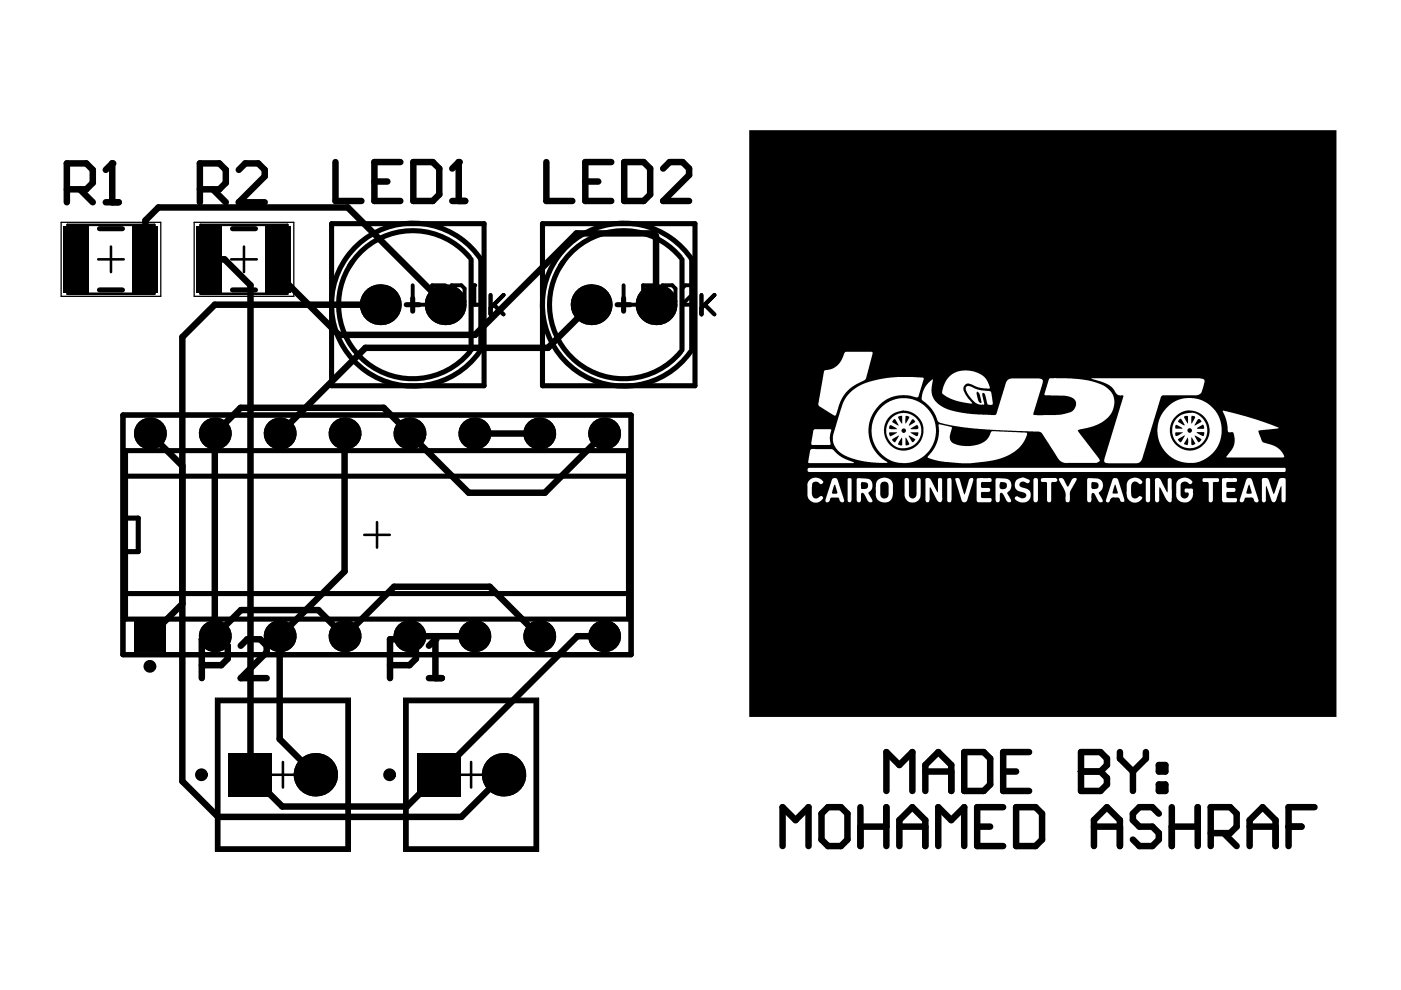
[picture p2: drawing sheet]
<svg xmlns="http://www.w3.org/2000/svg" width="297mm" height="210mm" viewBox="0 0 297 210" stroke-linecap="round" stroke-linejoin="round" font-family="sans-serif">
<g fill="none" stroke="#000" stroke-width=".54">
<path d="M14.3 47.7h18.4v14.6h-18.4zM20.8 55h5.4M23.5 52.3v5.4M42.5 47.7h18.4v14.6h-18.4zM49 55h5.4M51.7 52.3v5.4M77.2 113.4h5.4M79.9 110.7v5.4M46.2 148.6h27.5v31.4h-27.5zM86.1 148.6h27.5v31.4h-27.5zM57.3 164.3h5.4M60 161.6v5.4"/>
<path d="M97.2 164.3h5.4M99.9 161.6v5.4"/>
</g>
<path d="M13 47.1h21.1v15.7h-21.1zM41.2 47.1h21.1v15.7h-21.1zM45.7 148h28.6v32.5h-28.6zM85.6 148h28.6v32.5h-28.6z" fill="none" stroke="#000" stroke-width=".27"/>
<g fill="none" stroke="#000" stroke-width="1.1">
<path d="M21.1 48.5h4.9M49.3 48.5h4.9M70.3 47.4h32.3v34.4h-32.3zM74.7 55.6a15.7 15.7 0 0 0 3.3 21.5 15.7 15.7 0 0 0 21.6-2.5M99.6 54.6a15.7 15.7 0 0 0-25.5 1.8M99.9 55v19.2M115 47.4h32.3v34.4h-32.3zM119.4 55.6a15.7 15.7 0 0 0 3.3 21.5 15.7 15.7 0 0 0 21.6-2.5M144.3 54.6a15.7 15.7 0 0 0-25.5 1.8M144.6 55v19.2M21.1 61.5h4.9M49.3 61.5h4.9"/>
<path d="M86.1 64.6h2.8M87.5 63.2v2.8M101.9 74.2v-19.2a17.3 17.3 0 0 0-25.6-3.5 17.3 17.3 0 0 0-.4 25.9 17.3 17.3 0 0 0 25.8-2.8M130.8 64.6h2.8M132.2 63.2v2.8M146.7 74.2v-19.2a17.3 17.3 0 0 0-25.7-3.5 17.3 17.3 0 0 0-.4 25.9 17.3 17.3 0 0 0 25.8-2.8M26.1 88h107.7v50.8h-107.7zM26.6 95.5h106.7v35.8h-106.7zM26.6 101h106.7M26.6 109.8h2.7v7.2h-2.7M26.6 125.9h106.7M46.2 148.6h27.5v31.4h-27.5z"/>
<path d="M86.1 148.6h27.5v31.4h-27.5z"/>
</g>
<g fill="none" stroke="#000" stroke-width=".83">
<path d="M87.5 60.5v4.1h2.8M91.6 62.5h1.4M94.4 60.5h-2.8v4.1h2.8M95.8 60.5h2l.7 .7v2.7l-.7 .7h-2zM99.9 64.6h1.4M99.9 61.2l.7-.7v4.1M104 62.5v4.2M104.7 64.6l2.1 2.1M106.8 62.5l-2.8 2.8M132.2 60.5v4.1h2.8M136.3 62.5h1.4M139.1 60.5h-2.8v4.1h2.8"/>
<path d="M140.5 60.5h2l.7 .7v2.7l-.7 .7h-2zM144.6 61.2l.7-.7h1.4l.6 .7v.7l-2.7 2.7h2.7M148.7 62.5v4.2M149.4 64.6l2.1 2.1M151.5 62.5l-2.8 2.8"/>
</g>
<g fill="#000">
<path d="M188.6 90.2l.3-.1 .3 .2 .9 .5 .1 .2h-1.6zM188.6 91.7h1.5l.1 .1-1.5 .7-.2-.4zM189.4 89l.2-.2 .3 .2 .6 1.3-1.3-.8zM190.4 88.3l.8-.1 .1 1.6-.2-.1-.4-.6zM189.1 93.2l1.5-.9v.2l-.8 1.3h-.2zM191.1 92.9l.1-.1 .1 .2-.1 1.5-.8-.3zM192 88.2h.2l.6 .2-.7 1.4-.2-.1zM191.9 92.9l.2-.1 .4 .7 .3 .5-.1 .3-.7 .1zM192.7 92.3l1.4 .8-.4 .6h-.4zM193.3 89l.3-.2 .5 .6-1.4 .9zM193.1 91.7h1.5v.7l-.4 .1zM193.1 90.8l1.1-.6a.27 .27 0 0 1 .3-.1 .27 .27 0 0 1 .2 .3l-.1 .6h-1.5z"/>
<path d="M207.1 83.1l.2-.1 .4 .5 .4 1.7-.1 .3-.3-.2-.3-.3-.4-1.6zM249.2 90.2h.5l1 .5v.1l-1.5 .1zM249.9 89l.5-.2 .8 1.4h-.3l-1-.7-.1-.3zM249.7 93.2l1.5-.9-.8 1.5-.2-.1zM249.2 91.7l1.5-.1 .1 .1-1.5 .8-.1-.4zM251.7 92.8h.2v1.1l-.1 .4-.1 .1-.7-.2v-.2zM251.1 88.3l.4-.1 .4 .1-.1 1.5-.8-1.3zM252.6 92.8h.1l.7 1.2v.2l-.5 .2-.3-.2zM252.7 88.2l.7 .1-.7 1.5h-.1l-.1-.6zM253.3 92.3l1.4 .8-.4 .6-.4-.1zM253.9 89l.4-.2 .3 .3a.28 .28 0 0 1 .1 .3 .28 .28 0 0 1-.3 .2l-1.2 .6zM253.8 90.8l1.2-.8 .2 .2 .1 .7h-1.5z"/>
<path d="M253.7 91.7l1.5-.1 .2 .1-.1 .6-.1 .2-.5-.2zM176.9 102.8l.2 .1 .4 1.5v.2h-1.1zM182.6 102.3l.4-.1 .9 .2 .2 .3-.2 .8-.5 .2-.8-.1zM186.8 102.4l.3-.2 .6-.1 .4 .2 .2 .3 .1 2.4-.2 .4-.3 .2h-.8l-.4-.5-.1-2.3zM212.1 102.3l.4-.1 .8 .2 .2 .3-.2 .8-.5 .2-.7-.1-.2-.3zM231.5 102.3h1.1l.3 .4-.1 .7-.4 .2-.8 .1-.2-.3zM236.3 102.8l.3 .1 .4 1.4-.1 .3h-1zM264.8 102.8h.1l.4 1.3v.5l-.9 .1-.2-.2z"/>
<path d="M187.4 91.3a4.2 4.2 0 0 1 8.5 0 4.2 4.2 0 0 1-8.5 0zM187.9 91.3a3.8 3.8 0 0 0 7.5 0 3.8 3.8 0 0 0-7.5 0z"/>
<path d="M248.9 88.6l1.5-1.2 1.4-.4 1.7 .2 1.5 .8 1 1.4 .5 1.5-.1 1.4-.7 1.5-1.2 1.1-1.5 .6-1.9-.1-1.4-.7-1.1-1.3-.6-1.6 .2-1.7zM249.3 88.8l-.6 1.4-.2 1.6 .5 1.4 .8 1 1.4 .7 1.3 .1 1.2-.2 1.3-1 .8-1.3 .2-1.6-.5-1.4-.9-1.2-1.3-.7-1.2-.1-1.6 .4z"/>
<path d="M158.9 27.6h124.5v124.4h-124.5zM180.1 83.3l-.8 1-.7 1.5-1.9 6-.1 1.7 .4 1.2 .5 .7 1.1 .9 2.7 1.1 3.4 .6 3.5 .1-2.3-1.9-.8-1.2-.6-1.3-.3-1.2-.1-1.7 .5-2.3 .6-1.2 1-1.3 1.1-.9 1.4-.8 1.2-.4 1.4-.1h1.2l2.1 .4 1.2-3.5v-.5l-2.1-.3h-3.5l-3.9 .5-3.5 1.1-1.2 .7zM204.9 82l-.1 .6 .3 .8 .9 1.2 .8 .8 .8 .4h1l-.3-2v-.4l.3-.1 .3 .4 .5 2 .4 .1h.6v-1.4l-.3-1.4-2.9-.4-1.7-.7zM196.9 81.1l-1.1 1.6-.4 2 2.2 2.1 .8 1.2 .4 1.3 .5 .4 3.9 .8 3.5 .4 13.8 .6 .5 .4 3.4 5.4 .9 .7 .8 .2h6.4l.7-.5-.2-.5-4.3-5.5-.2-.5 2.7-.6 1.9-.8 1.7-1.1 .9-1.2 .6-1.9-.3-1.7-.5-.9-.6-.6-1.3-.9-2-.6-2.2-.5-3.1-.2h-3.7l-.3 .4-.8 3.1 4.2 .2 1.4 .3 .6 .3 .4 .7v.7l-.2 .6-.9 .9-1.9 .5-5.9 .1-.1-.2v-.3l1.9-6.1 .1-.9-.8-.3-6.3 .1-.4 .3-.3 .6-2 6.5-.3 .3h-.9l-4-.2-2.3-.3-2.2-.5-1.7-.7-1.3-1-.9-1.3-.2-1.5 .3-2h-.2zM174.8 78.6l-1.3 7.3 .2 .3 2.6 1.6 .8 .3 1-2.9 1.2-2 1.4-1.2 2.5-1.3 .4-.4 1.4-5.6-.2-.1h-5.5l-.3 .3-.7 1.6-.7 1-1.1 .7zM172.5 91.2l-.5 2.5 .1 .6h3.8l.2-.1-.2-1.6 .3-1.6h-3.5zM171.8 95.4l-.4 2.4 .1 .4h9.6l-.2-.2-2.5-1.1-2-1.7h-4.3zM259.3 87.1l.8 2.2 .3 2.2 .3 .2h.8l.3 1.3-.1 1-.2 .8-1.5 2.2h12.1l.2-.1-.5-1.1-.9-.8-1-.6-2.2-.6-.9-2.2v-.3l.2-.1 3.8-.3 .3-.2-5.6-2zM247.1 86.7l-.9 1.2-.4 .9-.3 1.4-.1 1.5 .2 1.3 .4 1.2 .7 1.1 1 1.2 1.2 .8 1.2 .5 1.6 .4h1.5l2.2-.8 1.8-1.4 .8-1 .7-1.7 .3-1.3v-1.5l-.6-2.3-1.3-1.8-1.1-.9-1.5-.8-1.4-.3h-1.5l-1.5 .3-1.1 .5-1 .6zM184.7 91.3a6.9 6.9 0 0 0 13.8 0 6.9 6.9 0 0 0-13.8 0zM231.4 80.2l.1 .2 2.4 .6 1.1 .5 1 .8 .9 1.4 1.3 .2-4.1 13.5 .2 .7 .7 .1h6.1l.6-.2 .5-.7 4-13.3 .3-.2 7.6-.1 .6-.5 .7-2.4-.2-.4-.9-.2zM199 90l.1 2.2-.4 1.6-.8 1.5-1.2 1.5v.2l1.4 .5 2.4 .5 5.3 .2 4.6-.5 2.3-.7 1.4-.6 1.7-1.2 1.2-1.4 .8-1.6-.1-.4-.4-.1-7-.3-.2 .2-.8 1.5-1.4 1-2.1 .5-1.7-.1-1.8-.4-.7-.6-.2-1.1 .4-1.6v-.3l-2.5-.5zM171.3 99.3l-.1 .5 .3 .3h100.9l.2-.3-.1-.6h-101zM264.3 101.5l-1.4 4.4v.4l.2 .2h.4l.6-1h1.3l.3 .1 .4 .9h.5l.3-.4-1.4-4.3-.5-.5h-.4zM259.2 101.4l-.1 .2v4.5l.1 .3 .2 .1h2.7l.2-.4-.2-.5h-1.7l-.4-.1v-.9l.2-.3h1.5l.2-.2 .1-.3-.3-.3-1.6-.1-.1-.9 .2-.3h1.9l.2-.2-.1-.5-.3-.2zM207.1 101.5v4.8l.3 .2h2.7l.2-.4-.2-.5-2.1-.1 .1-1.2h1.7l.1-.3v-.3l-.2-.2-1.6-.1-.1-1 .2-.2h1.9l.2-.3-.1-.4-.3-.2zM215.4 101.9l-.3 .8 .2 .9 .7 .5 1.3 .4 .3 .6-.3 .4-.3 .1h-.5l-1-.4-.3 .3v.4l1.3 .6h.8l.6-.2 .6-.8 .1-.6-.2-.7-.7-.6-1.3-.3-.3-.5 .2-.5 .3-.2h.5l.9 .4 .3-.2v-.5l-1.5-.6-.8 .3zM249.8 101.8l-.4 .8-.1 2.4 .2 .6 .8 .8 .6 .1h.9l.7-.5 .3-.6 .1-1.6-.2-.2h-1.4l-.1 .6 .1 .2 .6 .1 .1 .5-.3 .5-.9 .1-.3-.2-.2-.4v-2.3l.2-.4 .5-.2h.6l.6 .5h.3l.3-.2v-.3l-.5-.5-.9-.3h-.8zM239.2 101.9l-.3 .7-.1 2.1 .2 .8 .3 .5 .6 .5 .4 .1 1-.1 .6-.4 .3-.6-.4-.3-1 .5-.5-.1-.3-.1-.2-.9v-1.8l.4-.6 .3-.1 .6 .1 .6 .4h.3l.2-.5-.7-.6-.6-.2-1.1 .1zM171.6 101.8l-.4 .9v2.5l.2 .4 .4 .6 .6 .3h1.1l.7-.5 .3-.5-.3-.4-1 .6h-.5l-.3-.2-.3-.8 .1-2.2 .4-.4h.5l.4 .2 .4 .3h.3l.3-.2v-.3l-.7-.6-.7-.2h-.8zM224.6 101.4l-.1 .4 1.4 2.5v1.8l.3 .4h.4l.2-.3 .1-2 1.4-2.7-.2-.2-.6 .2-.9 1.4a.2 .2 0 0 1-.1 .2 .2 .2 0 0 1-.3-.1l-.7-1.5-.4-.2zM196.2 101.5v4.6l.1 .3 .5 .1 .3-.3v-2.7l.1-.2 1.6 2.9 .3 .3h.4l.3-.6-.1-4.4-.3-.2-.5 .2-.1 2.9-1.6-2.9-.3-.2h-.4zM267.6 101.5l-.1 3.2 .2 1.7 .5 .1 .2-.3v-3.1l.4 .6 .7 2.4 .4 .4h.4l.2-.3 .9-2.6 .3-.5v3l.2 .4h.5l.2-.4-.1-4.7-.9-.1-.4 .3-1.1 3.2-1.2-3.3-.4-.2zM202.5 101.5l1.4 4.7 .3 .3h.5l.4-.5 1.3-4.5-.6-.2-.3 .3-1 3.3-.3-.6-.7-2.7-.4-.3zM191.8 101.5v3.6l.1 .5 .8 .9 .9 .1 .8-.3 .5-.4 .3-.6v-3.8l-.5-.2-.3 .3-.1 3.5-.5 .5-.5 .1-.4-.2-.2-.4v-3.5l-.4-.3zM235.9 101.5l-1.4 4.4v.4l.3 .2h.3l.3-.7 .4-.3h1.1l.5 .2 .3 .7h.6l.1-.6-1.3-4.1-.3-.3-.6-.1zM245 101.5l-.2 2.7 .2 2.2 .5 .1 .3-.3 .1-2.9 1.4 2.7 .5 .5h.4l.2-.3 .1-.6-.1-4.1-.2-.1-.6 .1v2.7l-.2 .2-1.4-2.8-.5-.3zM243 101.4l-.1 .2v4.5l.2 .4h.5l.2-.4v-4.5l-.3-.3zM220.8 101.5v.6l1 .1 .2 .2v3.7l.2 .4h.4l.3-.3v-3.8l.1-.2 1-.1 .2-.4-.4-.4zM219.1 101.5v4.6l.2 .4h.5l.3-.5v-4.3l-.4-.4zM211.1 101.5v4.5l.1 .3 .2 .2 .5-.1 .1-1.6 .3-.3 .4 .3 .8 1.5 .3 .2h.5l.1-.5-.8-1.3v-.3l.5-.4 .3-.7v-.8l-.2-.5-.4-.4-.6-.1-1.9-.1zM200.9 101.5l-.1 4.7 .3 .3h.4l.3-.5v-4.2l-.2-.4zM179.8 101.5l-.1 4.6 .2 .4h.4l.3-.4v-4.5l-.2-.2zM255 101.5v.6l1.1 .1 .1 .1 .1 4 .2 .2h.4l.3-.4v-3.8l.1-.1 1.1-.1v-.6l-.1-.1h-3.2zM230.6 101.4l-.1 .2v4.7l.3 .2 .5-.1 .1-1.7 .3-.2 .4 .2 .9 1.7 .7 .1 .1-.5-.8-1.4 .8-1.2 .1-.6-.3-.8-.8-.5zM185.9 102l-.2 1.2v1.8l.2 .7 .4 .5 .8 .3h.8l.6-.2 .5-.5 .3-.7v-2.4l-.2-.6-.7-.6-.7-.2-1 .1zM181.7 101.5v4.8l.2 .2 .6-.2 .1-1.6 .1-.2h.3l1.1 1.8 .5 .2h.3v-.5l-.8-1.5 .6-.5 .2-.5 .1-.9-.2-.5-.4-.5-.4-.1-1.6-.1zM176.4 101.6l-1.3 4-.1 .7 .3 .2h.4l.5-1h1.5l.5 .9 .6 .1 .2-.5-1.4-4.2-.5-.5zM201.5 79.6l-1.2 1.6-.5 1.4v.8l.9 .7 1.9 .8 2.4 .6h1.1l-1-1.2-.8-1.4v-.9l.6-.6h.7l2.3 .9h2l-.5-1.3-.6-1-.9-.7-1.3-.5-1.5-.3-1.2 .1-1.2 .3z"/>
<circle cx="23.8" cy="34.6" r=".69"/>
<circle cx="97.3" cy="34.4" r=".69"/>
<circle cx="80.6" cy="64.6" r="4.3"/>
<circle cx="94.4" cy="64.6" r="4.3"/>
<circle cx="100.6" cy="60.5" r=".41"/>
<circle cx="125.3" cy="64.6" r="4.3"/>
<circle cx="139.1" cy="64.6" r="4.3"/>
<circle cx="31.8" cy="91.9" r="3.4"/>
<circle cx="45.5" cy="91.9" r="3.4"/>
<circle cx="59.3" cy="91.9" r="3.4"/>
<circle cx="73.1" cy="91.9" r="3.4"/>
<circle cx="86.8" cy="91.9" r="3.4"/>
<circle cx="100.6" cy="91.9" r="3.4"/>
<circle cx="114.3" cy="91.9" r="3.4"/>
<circle cx="128.1" cy="91.9" r="3.4"/>
<circle cx="191.6" cy="91.3" r=".47"/>
<circle cx="252.2" cy="91.3" r=".5"/>
<circle cx="45.5" cy="134.9" r="3.4"/>
<circle cx="59.3" cy="134.9" r="3.4"/>
<circle cx="73.1" cy="134.9" r="3.4"/>
<circle cx="86.8" cy="134.9" r="3.4"/>
<circle cx="92.3" cy="135.5" r=".69"/>
<circle cx="100.6" cy="134.9" r="3.4"/>
<circle cx="114.3" cy="134.9" r="3.4"/>
<circle cx="128.1" cy="134.9" r="3.4"/>
<circle cx="66.9" cy="164.3" r="4.6"/>
<circle cx="106.8" cy="164.3" r="4.6"/>
<circle cx="229.2" cy="163.6" r=".69"/>
</g>
<g fill="none" stroke="#000" stroke-width="1.4">
<path d="M22.4 36l1.4-1.4v8.3M50.6 36l1.4-1.4h2.8l1.3 1.4v1.4l-5.5 5.5h5.5M71.1 34.4v8.2h5.5M79.4 38.5h2.7M84.9 34.4h-5.5v8.2h5.5M87.6 34.4h4.2l1.3 1.3v5.5l-1.3 1.4h-4.2zM95.9 35.7l1.4-1.3v8.2M115.8 34.4v8.2h5.5M124.1 38.5h2.7M129.6 34.4h-5.5v8.2h5.5M132.3 34.4h4.2l1.3 1.3v5.5l-1.3 1.4h-4.2zM140.6 35.7l1.4-1.3h2.7l1.4 1.3v1.4l-5.5 5.5h5.5"/>
<path d="M14.2 40.1h4.1l1.4-1.3v-2.8l-1.4-1.4h-4.1v8.3M16.9 40.1l2.8 2.8M22.4 42.9h2.8M30.8 55v-8.3l2.8-2.7h40.1l20.7 20.6M42.4 40.1h4.1l1.4-1.3v-2.8l-1.4-1.4h-4.1v8.3M44.4 55h3.2l5.5 5.5v103.8l6.7 6.7h26.5l36.1-36.1h5.7M45.1 40.1l2.8 2.8M59 55v3.2l12.8 12.8h28.9l21.5-21.5h16.3l.6 .6v14.5M95.9 42.6h2.7M80.6 64.6h-35.1l-6.8 6.9v94.1l7.5 7.6h51.6l9-8.9M125.3 64.6l-9.1 9.1h-38.7l-18.2 18.2M31.8 91.9l6.9 6.9"/>
<path d="M73.1 91.9v29.2l-13.8 13.8v21.8l7.6 7.6M100.6 91.9h13.7M128.1 91.9l-12.6 12.6h-16.1l-18-18h-30.4l-5.5 5.4v43l5.6-5.5h16.4l5.6 5.5 10.5-10.5h20.2l10.5 10.5M38.7 128l-6.9 6.9M51 136.9l1.4-1.4h2.8l1.3 1.4v1.4l-5.5 5.5h5.5M86.8 134.9h13.8M90.9 136.9l1.4-1.4v8.3M42.8 141h4.1l1.4-1.3v-2.8l-1.4-1.4h-4.1v8.3M82.7 141h4.1l1.4-1.3v-2.8l-1.4-1.4h-4.1v8.3M90.9 143.8h2.8M204.4 159.5h4.2l1.3 1.3v5.5l-1.3 1.4h-4.2zM218.2 159.5h-5.5v8.2h5.5"/>
<path d="M229.2 159.5h4.1l1.4 1.3v1.4l-1.4 1.4 1.4 1.4v1.3l-1.4 1.4h-4.1zM237.4 159.5v1.3l2.8 2.8M243 159.5v1.3l-2.8 2.8M165.9 179.4v-8.3l2.8 2.8 2.7-2.8v8.3M174.2 172.5l1.4-1.4h2.7l1.4 1.4v5.5l-1.4 1.4h-2.7l-1.4-1.4zM182.4 171.1v8.3M182.4 175.3h5.5M187.9 171.1v8.3M187.9 167.7v-8.2l2.8 2.7 2.7-2.7v8.2M190.7 175.3h5.5M190.7 179.4v-5.5l2.7-2.8 2.8 2.8v5.5M196.2 167.7v-5.5l2.7-2.7 2.8 2.7v5.5"/>
<path d="M196.2 163.6h5.5M198.9 179.4v-8.3l2.8 2.8 2.7-2.8v8.3M207.2 175.3h2.7M212.7 171.1h-5.5v8.3h5.5M212.7 163.6h2.7M215.4 171.1h4.2l1.3 1.4v5.5l-1.3 1.4h-4.2zM229.2 163.6h4.1M231.9 175.3h5.5M231.9 179.4v-5.5l2.8-2.8 2.7 2.8v5.5M240.2 163.6v4.1M245.7 172.5l-1.4-1.4h-2.7l-1.4 1.4v1.4l1.4 1.4h2.7l1.4 1.3v1.4l-1.4 1.4h-2.7l-1.4-1.4M245.7 162.2h1.4v1.4h-1.4z"/>
<path d="M245.7 166.3h1.4v1.4h-1.4zM248.4 175.3h5.5M248.4 171.1v8.3M253.9 171.1v8.3M256.7 176.6h4.1l1.4-1.3v-2.8l-1.4-1.4h-4.1v8.3M259.4 176.6l2.8 2.8M264.9 175.3h5.5M264.9 179.4v-5.5l2.8-2.8 2.7 2.8v5.5M273.2 175.3h2.8M278.7 171.1h-5.5v8.3"/>
<circle cx="31.8" cy="141.3" r=".68"/>
<circle cx="42.7" cy="164.3" r=".68"/>
<circle cx="82.6" cy="164.3" r=".68"/>
</g>
<g fill="#000">
<path d="M13.5 47.9h5.4v14.1h-5.4z" fill-rule="evenodd"/>
<path d="M28.1 47.9h5.4v14.1h-5.4z" fill-rule="evenodd"/>
<path d="M41.7 47.9h5.4v14.1h-5.4z" fill-rule="evenodd"/>
<path d="M56.3 47.9h5.5v14.1h-5.5z" fill-rule="evenodd"/>
<path d="M28.4 131.5h6.8v6.8h-6.8z" fill-rule="evenodd"/>
<path d="M28.4 131.5h6.8v6.8h-6.8z" fill-rule="evenodd"/>
<path d="M48.5 159.7h9.2v9.2h-9.2z" fill-rule="evenodd"/>
<path d="M48.5 159.7h9.2v9.2h-9.2z" fill-rule="evenodd"/>
<path d="M88.4 159.7h9.2v9.2h-9.2z" fill-rule="evenodd"/>
<path d="M88.4 159.7h9.2v9.2h-9.2z" fill-rule="evenodd"/>
</g>
</svg>
